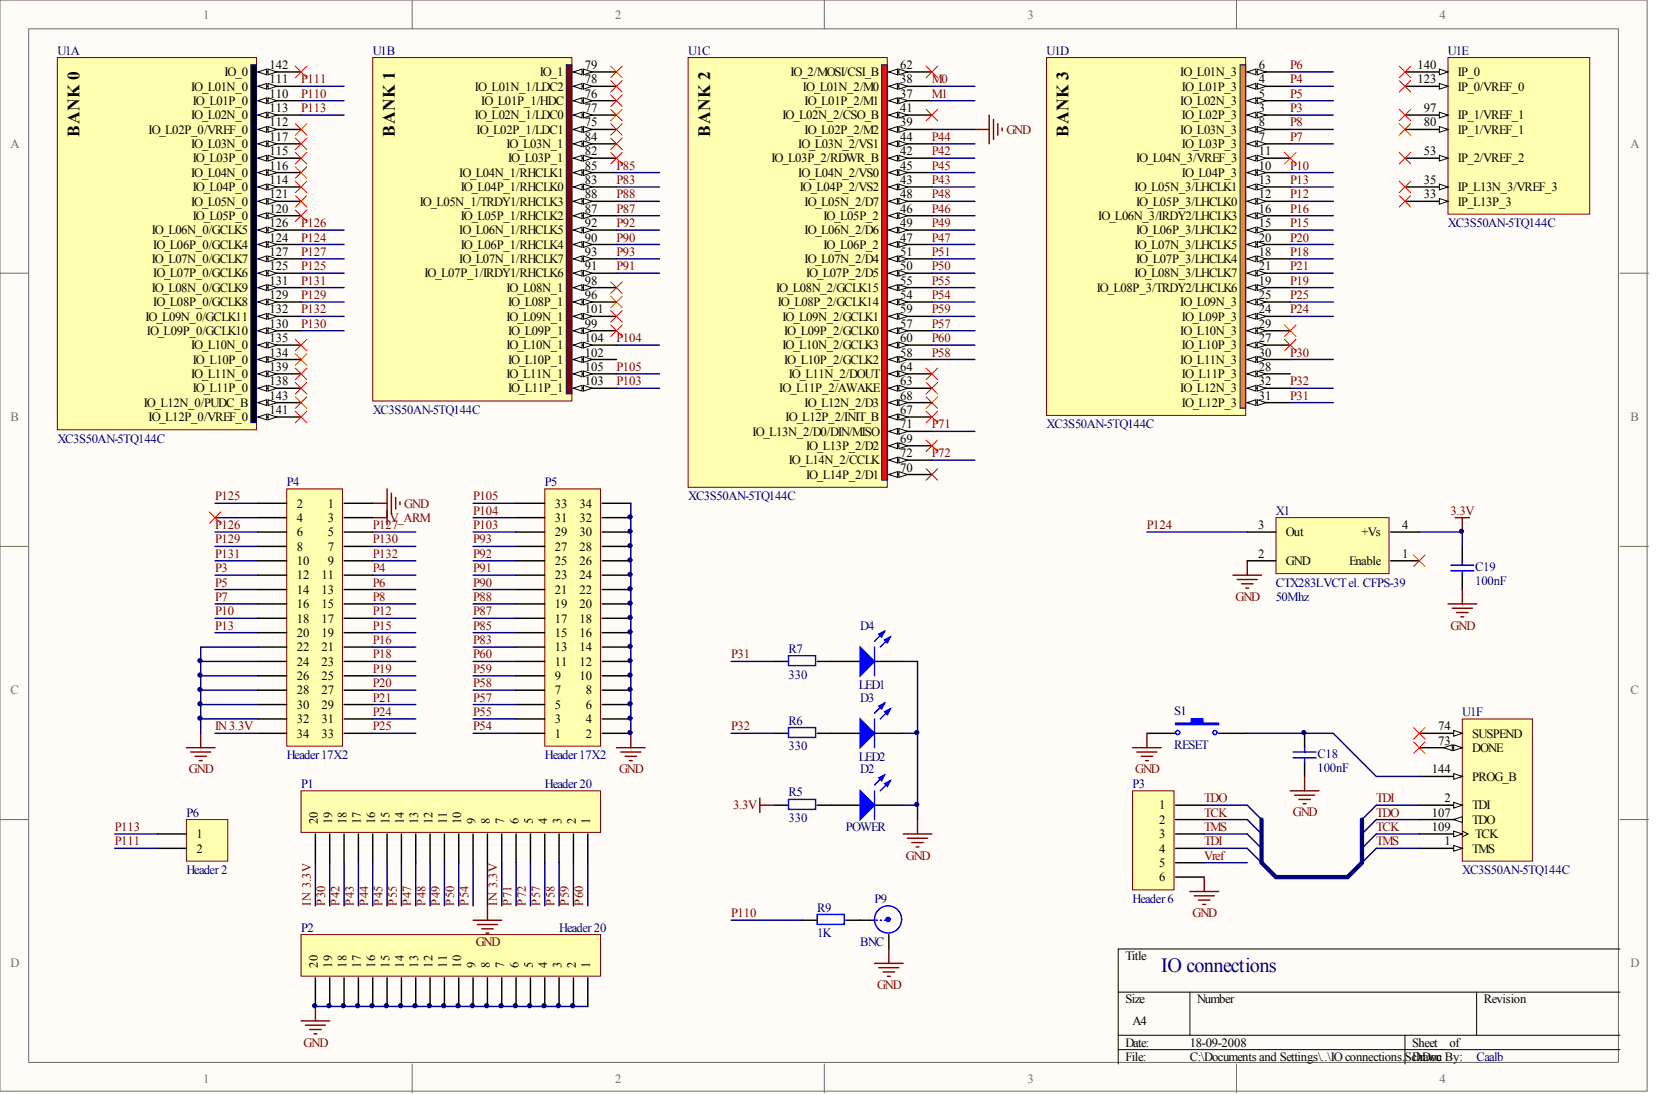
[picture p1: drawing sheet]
<svg xmlns="http://www.w3.org/2000/svg" width="292mm" height="193mm" viewBox="0 0 292 193" stroke-linecap="round" stroke-linejoin="round" font-family="sans-serif">
<defs><g id="words">
<text font-size="3.6" fill="#000080" x="204.8" y="171.5">IO connections</text>
<g font-size="3.1">
<text x="14" y="24.1" transform="rotate(-90 14 24.1)">BANK 0</text>
<text x="69.6" y="24.1" transform="rotate(-90 69.6 24.1)">BANK 1</text>
<text x="125.3" y="24.1" transform="rotate(-90 125.3 24.1)">BANK 2</text>
<text x="188.5" y="24.1" transform="rotate(-90 188.5 24.1)">BANK 3</text>
</g>
<g font-size="2.2" fill="#716f64">
<text x="35.8" y="3.3">1</text>
<text x="108.5" y="3.3">2</text>
<text x="181.2" y="3.3">3</text>
<text x="253.9" y="3.3">4</text>
<text x="1.8" y="26.1">A</text>
<text x="287.6" y="26.1">A</text>
<text x="1.8" y="74.3">B</text>
<text x="287.6" y="74.3">B</text>
<text x="1.8" y="122.5">C</text>
<text x="287.6" y="122.5">C</text>
<text x="1.8" y="170.6">D</text>
<text x="287.6" y="170.6">D</text>
<text x="35.8" y="191">1</text>
<text x="108.5" y="191">2</text>
<text x="181.2" y="191">3</text>
<text x="253.9" y="191">4</text>
</g>
<g font-size="2.2" fill="#000080">
<text x="10.1" y="9.6">U1A</text>
<text x="65.7" y="9.6">U1B</text>
<text x="121.4" y="9.6">U1C</text>
<text x="184.6" y="9.6">U1D</text>
<text x="255.4" y="9.6">U1E</text>
<text x="255.4" y="40.1">XC3S50AN-5TQ144C</text>
<text x="65.7" y="73">XC3S50AN-5TQ144C</text>
<text x="184.6" y="75.6">XC3S50AN-5TQ144C</text>
<text x="10.1" y="78.1">XC3S50AN-5TQ144C</text>
<text x="50.6" y="85.7">P4</text>
<text x="96.1" y="85.7">P5</text>
<text x="121.4" y="88.2">XC3S50AN-5TQ144C</text>
<text x="225.1" y="90.8">X1</text>
<text x="260.2" y="100.7">C19</text>
<text x="225.1" y="106">50Mhz</text>
<text x="225.1" y="103.5">CTX283LVCTel. CFPS-39</text>
<text x="260.2" y="103.2">100nF</text>
<text x="151.7" y="111.1">D4</text>
<text x="139.1" y="119.7">330</text>
<text x="139.1" y="115.1">R7</text>
<text x="151.5" y="121.5">LED1</text>
<text x="151.7" y="123.8">D3</text>
<text x="139.1" y="127.8">R6</text>
<text x="207.1" y="126">S1</text>
<text x="257.9" y="126.3">U1F</text>
<text x="50.6" y="133.9">Header17X2</text>
<text x="96.1" y="133.9">Header17X2</text>
<text x="139.1" y="132.4">330</text>
<text x="151.5" y="134.2">LED2</text>
<text x="151.7" y="136.4">D2</text>
<text x="207.1" y="132.1">RESET</text>
<text x="232.4" y="136.2">100nF</text>
<text x="232.4" y="133.6">C18</text>
<text x="53.1" y="139">P1</text>
<text x="96.1" y="139">Header20</text>
<text x="139.1" y="140.5">R5</text>
<text x="199.8" y="139">P3</text>
<text x="32.9" y="144">P6</text>
<text x="139.1" y="145.1">330</text>
<text x="149.2" y="146.6">POWER</text>
<text x="32.9" y="154.2">Header2</text>
<text x="257.9" y="154.2">XC3S50AN-5TQ144C</text>
<text x="144.1" y="160.8">R9</text>
<text x="154.3" y="159.3">P9</text>
<text x="199.8" y="159.3">Header6</text>
<text x="53.1" y="164.3">P2</text>
<text x="98.6" y="164.3">Header20</text>
<text x="144.1" y="165.3">1K</text>
<text x="151.7" y="166.9">BNC</text>
<text x="260.5" y="187.2">Caalb</text>
</g>
<g font-size="2.2">
<text x="33.7" y="16">IO_L01N_0</text>
<text x="39.6" y="13.4">IO_0</text>
<text x="47.5" y="17.2">110</text>
<text x="47.5" y="14.7">111</text>
<text x="47.5" y="12.2">142</text>
<text x="83.8" y="16">IO_L01N_1/LDC2</text>
<text x="95.2" y="13.4">IO_1</text>
<text x="103.2" y="17.2">76</text>
<text x="103.2" y="14.7">78</text>
<text x="103.2" y="12.2">79</text>
<text x="139.4" y="13.4">IO_2/MOSI/CSI_B</text>
<text x="141.6" y="16">IO_L01N_2/M0</text>
<text x="158.8" y="17.2">37</text>
<text x="158.8" y="14.7">38</text>
<text x="158.8" y="12.2">62</text>
<text x="208.2" y="13.4">IO_L01N_3</text>
<text x="208.5" y="16">IO_L01P_3</text>
<text x="222" y="14.7">4</text>
<text x="222" y="17.2">5</text>
<text x="222" y="12.2">6</text>
<text x="250" y="14.7">123</text>
<text x="250" y="12.2">140</text>
<text x="257.2" y="16">IP_0/VREF_0</text>
<text x="257.2" y="13.4">IP_0</text>
<text x="26.2" y="23.6">IO_L02P_0/VREF_0</text>
<text x="33.7" y="21">IO_L02N_0</text>
<text x="34" y="18.5">IO_L01P_0</text>
<text x="47.5" y="22.3">112</text>
<text x="47.5" y="19.8">113</text>
<text x="83.8" y="21">IO_L02N_1/LDC0</text>
<text x="84.1" y="23.6">IO_L02P_1/LDC1</text>
<text x="84.9" y="18.5">IO_L01P_1/HDC</text>
<text x="103.2" y="22.3">75</text>
<text x="103.2" y="19.8">77</text>
<text x="138" y="21">IO_L02N_2/CSO_B</text>
<text x="141.9" y="18.5">IO_L01P_2/M1</text>
<text x="141.9" y="23.6">IO_L02P_2/M2</text>
<text x="158.8" y="22.3">39</text>
<text x="158.8" y="19.8">41</text>
<text x="208.2" y="18.5">IO_L02N_3</text>
<text x="208.2" y="23.6">IO_L03N_3</text>
<text x="208.5" y="21">IO_L02P_3</text>
<text x="222" y="19.8">3</text>
<text x="222" y="22.3">8</text>
<text x="251.2" y="22.3">80</text>
<text x="251.2" y="19.8">97</text>
<text x="257.2" y="23.6">IP_1/VREF_1</text>
<text x="257.2" y="21">IP_1/VREF_1</text>
<text x="33.7" y="26.1">IO_L03N_0</text>
<text x="34" y="28.7">IO_L03P_0</text>
<text x="47.5" y="27.4">115</text>
<text x="47.5" y="29.9">116</text>
<text x="47.5" y="24.8">117</text>
<text x="89.3" y="26.1">IO_L03N_1</text>
<text x="89.6" y="28.7">IO_L03P_1</text>
<text x="103.2" y="27.4">82</text>
<text x="103.2" y="24.8">84</text>
<text x="103.2" y="29.9">85</text>
<text x="136.1" y="28.7">IO_L03P_2/RDWR_B</text>
<text x="140.8" y="26.1">IO_L03N_2/VS1</text>
<text x="158.8" y="27.4">42</text>
<text x="158.8" y="24.8">44</text>
<text x="158.8" y="29.9">45</text>
<text x="200.4" y="28.7">IO_L04N_3/VREF_3</text>
<text x="208.5" y="26.1">IO_L03P_3</text>
<text x="222" y="24.8">7</text>
<text x="222" y="29.9">10</text>
<text x="222" y="27.4">11</text>
<text x="251.2" y="27.4">53</text>
<text x="257.2" y="28.7">IP_2/VREF_2</text>
<text x="33.7" y="31.2">IO_L04N_0</text>
<text x="34" y="33.7">IO_L04P_0</text>
<text x="47.5" y="32.5">114</text>
<text x="47.5" y="35">121</text>
<text x="81" y="31.2">IO_L04N_1/RHCLK1</text>
<text x="81.3" y="33.7">IO_L04P_1/RHCLK0</text>
<text x="103.2" y="32.5">83</text>
<text x="103.2" y="35">88</text>
<text x="140.8" y="31.2">IO_L04N_2/VS0</text>
<text x="141.1" y="33.7">IO_L04P_2/VS2</text>
<text x="158.8" y="32.5">43</text>
<text x="158.8" y="35">48</text>
<text x="200.1" y="33.7">IO_L05N_3/LHCLK1</text>
<text x="208.5" y="31.2">IO_L04P_3</text>
<text x="222" y="35">12</text>
<text x="222" y="32.5">13</text>
<text x="251.2" y="35">33</text>
<text x="251.2" y="32.5">35</text>
<text x="257.2" y="33.7">IP_L13N_3/VREF_3</text>
<text x="26.8" y="41.3">IO_L06N_0/GCLK5</text>
<text x="33.7" y="36.3">IO_L05N_0</text>
<text x="34" y="38.8">IO_L05P_0</text>
<text x="47.5" y="37.5">120</text>
<text x="47.5" y="40.1">126</text>
<text x="74" y="36.3">IO_L05N_1/TRDY1/RHCLK3</text>
<text x="81" y="41.3">IO_L06N_1/RHCLK5</text>
<text x="81.3" y="38.8">IO_L05P_1/RHCLK2</text>
<text x="103.2" y="37.5">87</text>
<text x="103.2" y="40.1">92</text>
<text x="141.9" y="36.3">IO_L05N_2/D7</text>
<text x="141.9" y="41.3">IO_L06N_2/D6</text>
<text x="145.3" y="38.8">IO_L05P_2</text>
<text x="158.8" y="37.5">46</text>
<text x="158.8" y="40.1">49</text>
<text x="193.7" y="38.8">IO_L06N_3/IRDY2/LHCLK3</text>
<text x="200.4" y="36.3">IO_L05P_3/LHCLK0</text>
<text x="200.4" y="41.3">IO_L06P_3/LHCLK2</text>
<text x="222" y="40.1">15</text>
<text x="222" y="37.5">16</text>
<text x="257.2" y="36.3">IP_L13P_3</text>
<text x="26.8" y="46.4">IO_L07N_0/GCLK7</text>
<text x="27" y="43.9">IO_L06P_0/GCLK4</text>
<text x="47.5" y="42.6">124</text>
<text x="47.5" y="47.7">125</text>
<text x="47.5" y="45.1">127</text>
<text x="81" y="46.4">IO_L07N_1/RHCLK7</text>
<text x="81.3" y="43.9">IO_L06P_1/RHCLK4</text>
<text x="103.2" y="42.6">90</text>
<text x="103.2" y="47.7">91</text>
<text x="103.2" y="45.1">93</text>
<text x="141.9" y="46.4">IO_L07N_2/D4</text>
<text x="145.3" y="43.9">IO_L06P_2</text>
<text x="158.8" y="42.6">47</text>
<text x="158.8" y="47.7">50</text>
<text x="158.8" y="45.1">51</text>
<text x="200.1" y="43.9">IO_L07N_3/LHCLK5</text>
<text x="200.4" y="46.4">IO_L07P_3/LHCLK4</text>
<text x="222" y="45.1">18</text>
<text x="222" y="42.6">20</text>
<text x="222" y="47.7">21</text>
<text x="26.8" y="51.5">IO_L08N_0/GCLK9</text>
<text x="27" y="48.9">IO_L07P_0/GCLK6</text>
<text x="47.5" y="52.7">129</text>
<text x="47.5" y="50.2">131</text>
<text x="74.9" y="48.9">IO_L07P_1/IRDY1/RHCLK6</text>
<text x="89.3" y="51.5">IO_L08N_1</text>
<text x="103.2" y="52.7">96</text>
<text x="103.2" y="50.2">98</text>
<text x="136.9" y="51.5">IO_L08N_2/GCLK15</text>
<text x="142.2" y="48.9">IO_L07P_2/D5</text>
<text x="158.8" y="52.7">54</text>
<text x="158.8" y="50.2">55</text>
<text x="193.4" y="51.5">IO_L08P_3/TRDY2/LHCLK6</text>
<text x="200.1" y="48.9">IO_L08N_3/LHCLK7</text>
<text x="222" y="50.2">19</text>
<text x="222" y="52.7">25</text>
<text x="25.6" y="56.5">IO_L09N_0/GCLK11</text>
<text x="25.9" y="59.1">IO_L09P_0/GCLK10</text>
<text x="27" y="54">IO_L08P_0/GCLK8</text>
<text x="47.5" y="57.8">130</text>
<text x="47.5" y="55.3">132</text>
<text x="89.3" y="56.5">IO_L09N_1</text>
<text x="89.6" y="54">IO_L08P_1</text>
<text x="89.6" y="59.1">IO_L09P_1</text>
<text x="103.2" y="57.8">99</text>
<text x="103.2" y="55.3">101</text>
<text x="137.2" y="54">IO_L08P_2/GCLK14</text>
<text x="138" y="56.5">IO_L09N_2/GCLK1</text>
<text x="138.3" y="59.1">IO_L09P_2/GCLK0</text>
<text x="158.8" y="57.8">57</text>
<text x="158.8" y="55.3">59</text>
<text x="208.2" y="54">IO_L09N_3</text>
<text x="208.2" y="59.1">IO_L10N_3</text>
<text x="208.5" y="56.5">IO_L09P_3</text>
<text x="222" y="55.3">24</text>
<text x="222" y="57.8">29</text>
<text x="33.7" y="61.6">IO_L10N_0</text>
<text x="34" y="64.2">IO_L10P_0</text>
<text x="47.5" y="62.9">134</text>
<text x="47.5" y="60.4">135</text>
<text x="47.5" y="65.4">139</text>
<text x="89.3" y="61.6">IO_L10N_1</text>
<text x="89.6" y="64.2">IO_L10P_1</text>
<text x="103.2" y="62.9">102</text>
<text x="103.2" y="60.4">104</text>
<text x="103.2" y="65.4">105</text>
<text x="138" y="61.6">IO_L10N_2/GCLK3</text>
<text x="138.3" y="64.2">IO_L10P_2/GCLK2</text>
<text x="158.8" y="62.9">58</text>
<text x="158.8" y="60.4">60</text>
<text x="158.8" y="65.4">64</text>
<text x="208.2" y="64.2">IO_L11N_3</text>
<text x="208.5" y="61.6">IO_L10P_3</text>
<text x="222" y="60.4">27</text>
<text x="222" y="65.4">28</text>
<text x="222" y="62.9">30</text>
<text x="25.4" y="71.8">IO_L12N_0/PUDC_B</text>
<text x="33.7" y="66.7">IO_L11N_0</text>
<text x="34" y="69.2">IO_L11P_0</text>
<text x="47.5" y="68">138</text>
<text x="47.5" y="70.5">143</text>
<text x="89.3" y="66.7">IO_L11N_1</text>
<text x="89.6" y="69.2">IO_L11P_1</text>
<text x="103.2" y="68">103</text>
<text x="137.5" y="69.2">IO_L11P_2/AWAKE</text>
<text x="139.1" y="66.7">IO_L11N_2/DOUT</text>
<text x="141.9" y="71.8">IO_L12N_2/D3</text>
<text x="158.8" y="68">63</text>
<text x="158.8" y="70.5">68</text>
<text x="208.2" y="69.2">IO_L12N_3</text>
<text x="208.5" y="66.7">IO_L11P_3</text>
<text x="208.5" y="71.8">IO_L12P_3</text>
<text x="222" y="70.5">31</text>
<text x="222" y="68">32</text>
<text x="26.2" y="74.3">IO_L12P_0/VREF_0</text>
<text x="47.5" y="73">141</text>
<text x="132.7" y="76.8">IO_L13N_2/D0/DIN/MISO</text>
<text x="138.6" y="74.3">IO_L12P_2/INIT_B</text>
<text x="158.8" y="73">67</text>
<text x="158.8" y="75.6">71</text>
<text x="139.1" y="81.9">IO_L14N_2/CCLK</text>
<text x="142.2" y="79.4">IO_L13P_2/D2</text>
<text x="158.8" y="78.1">69</text>
<text x="158.8" y="83.2">70</text>
<text x="158.8" y="80.6">72</text>
<text x="52.3" y="89.5">2</text>
<text x="57.8" y="89.5">1</text>
<text x="97.9" y="89.5">33</text>
<text x="102.2" y="89.5">34</text>
<text x="142.2" y="84.4">IO_L14P_2/D1</text>
<text x="52.3" y="92.1">4</text>
<text x="52.3" y="94.6">6</text>
<text x="57.8" y="92.1">3</text>
<text x="57.8" y="94.6">5</text>
<text x="97.9" y="94.6">29</text>
<text x="97.9" y="92.1">31</text>
<text x="102.2" y="94.6">30</text>
<text x="102.2" y="92.1">32</text>
<text x="221.9" y="93.3">3</text>
<text x="226.8" y="94.6">Out</text>
<text x="240.2" y="94.6">+Vs</text>
<text x="247.3" y="93.3">4</text>
<text x="52.3" y="97.1">8</text>
<text x="52.3" y="99.7">10</text>
<text x="57.8" y="97.1">7</text>
<text x="57.8" y="99.7">9</text>
<text x="97.9" y="99.7">25</text>
<text x="97.9" y="97.1">27</text>
<text x="102.2" y="99.7">26</text>
<text x="102.2" y="97.1">28</text>
<text x="221.9" y="98.4">2</text>
<text x="226.8" y="99.7">GND</text>
<text x="238" y="99.7">Enable</text>
<text x="247.3" y="98.4">1</text>
<text x="52.3" y="102.2">12</text>
<text x="52.3" y="104.7">14</text>
<text x="52.3" y="107.3">16</text>
<text x="56.7" y="102.2">11</text>
<text x="56.7" y="104.7">13</text>
<text x="56.7" y="107.3">15</text>
<text x="97.9" y="107.3">19</text>
<text x="97.9" y="104.7">21</text>
<text x="97.9" y="102.2">23</text>
<text x="102.2" y="107.3">20</text>
<text x="102.2" y="104.7">22</text>
<text x="102.2" y="102.2">24</text>
<text x="52.3" y="109.8">18</text>
<text x="52.3" y="112.3">20</text>
<text x="56.7" y="109.8">17</text>
<text x="56.7" y="112.3">19</text>
<text x="97.9" y="112.3">15</text>
<text x="97.9" y="109.8">17</text>
<text x="102.2" y="112.3">16</text>
<text x="102.2" y="109.8">18</text>
<text x="52.3" y="114.9">22</text>
<text x="52.3" y="117.4">24</text>
<text x="52.3" y="120">26</text>
<text x="56.7" y="114.9">21</text>
<text x="56.7" y="117.4">23</text>
<text x="56.7" y="120">25</text>
<text x="97.9" y="120">9</text>
<text x="97.9" y="117.4">11</text>
<text x="97.9" y="114.9">13</text>
<text x="102.2" y="120">10</text>
<text x="102.2" y="117.4">12</text>
<text x="102.2" y="114.9">14</text>
<text x="52.3" y="122.5">28</text>
<text x="52.3" y="125">30</text>
<text x="56.7" y="122.5">27</text>
<text x="56.7" y="125">29</text>
<text x="97.9" y="125">5</text>
<text x="97.9" y="122.5">7</text>
<text x="103.3" y="125">6</text>
<text x="103.3" y="122.5">8</text>
<text x="52.3" y="127.6">32</text>
<text x="52.3" y="130.1">34</text>
<text x="56.7" y="127.6">31</text>
<text x="56.7" y="130.1">33</text>
<text x="97.9" y="130.1">1</text>
<text x="97.9" y="127.6">3</text>
<text x="103.3" y="130.1">2</text>
<text x="103.3" y="127.6">4</text>
<text x="253.7" y="131.4">73</text>
<text x="253.7" y="128.8">74</text>
<text x="259.7" y="130.1">SUSPEND</text>
<text x="252.6" y="136.4">144</text>
<text x="259.7" y="132.6">DONE</text>
<text x="259.7" y="137.7">PROG_B</text>
<text x="204.5" y="142.8">1</text>
<text x="254.8" y="141.5">2</text>
<text x="259.7" y="142.8">TDI</text>
<text x="34.6" y="147.8">1</text>
<text x="56.1" y="145.3" transform="rotate(-90 56.1 145.3)">20</text>
<text x="58.6" y="145.3" transform="rotate(-90 58.6 145.3)">19</text>
<text x="61.1" y="145.3" transform="rotate(-90 61.1 145.3)">18</text>
<text x="63.7" y="145.3" transform="rotate(-90 63.7 145.3)">17</text>
<text x="66.2" y="145.3" transform="rotate(-90 66.2 145.3)">16</text>
<text x="68.7" y="145.3" transform="rotate(-90 68.7 145.3)">15</text>
<text x="71.3" y="145.3" transform="rotate(-90 71.3 145.3)">14</text>
<text x="73.8" y="145.3" transform="rotate(-90 73.8 145.3)">13</text>
<text x="76.3" y="145.3" transform="rotate(-90 76.3 145.3)">12</text>
<text x="78.8" y="145.3" transform="rotate(-90 78.8 145.3)">11</text>
<text x="81.4" y="145.3" transform="rotate(-90 81.4 145.3)">10</text>
<text x="83.9" y="145.3" transform="rotate(-90 83.9 145.3)">9</text>
<text x="86.4" y="145.3" transform="rotate(-90 86.4 145.3)">8</text>
<text x="89" y="145.3" transform="rotate(-90 89 145.3)">7</text>
<text x="91.5" y="145.3" transform="rotate(-90 91.5 145.3)">6</text>
<text x="94" y="145.3" transform="rotate(-90 94 145.3)">5</text>
<text x="96.5" y="145.3" transform="rotate(-90 96.5 145.3)">4</text>
<text x="99.1" y="145.3" transform="rotate(-90 99.1 145.3)">3</text>
<text x="101.6" y="145.3" transform="rotate(-90 101.6 145.3)">2</text>
<text x="104.1" y="145.3" transform="rotate(-90 104.1 145.3)">1</text>
<text x="204.5" y="145.3">2</text>
<text x="204.5" y="147.8">3</text>
<text x="252.6" y="144">107</text>
<text x="252.6" y="146.6">109</text>
<text x="254.8" y="149.1">1</text>
<text x="259.7" y="145.3">TDO</text>
<text x="260.2" y="147.8">TCK</text>
<text x="34.6" y="150.4">2</text>
<text x="204.5" y="150.4">4</text>
<text x="204.5" y="152.9">5</text>
<text x="204.5" y="155.5">6</text>
<text x="259.7" y="150.4">TMS</text>
<text x="56.1" y="170.7" transform="rotate(-90 56.1 170.7)">20</text>
<text x="58.6" y="170.7" transform="rotate(-90 58.6 170.7)">19</text>
<text x="61.1" y="170.7" transform="rotate(-90 61.1 170.7)">18</text>
<text x="63.7" y="170.7" transform="rotate(-90 63.7 170.7)">17</text>
<text x="66.2" y="170.7" transform="rotate(-90 66.2 170.7)">16</text>
<text x="68.7" y="170.7" transform="rotate(-90 68.7 170.7)">15</text>
<text x="71.3" y="170.7" transform="rotate(-90 71.3 170.7)">14</text>
<text x="73.8" y="170.7" transform="rotate(-90 73.8 170.7)">13</text>
<text x="76.3" y="170.7" transform="rotate(-90 76.3 170.7)">12</text>
<text x="78.8" y="170.7" transform="rotate(-90 78.8 170.7)">11</text>
<text x="81.4" y="170.7" transform="rotate(-90 81.4 170.7)">10</text>
<text x="83.9" y="170.7" transform="rotate(-90 83.9 170.7)">9</text>
<text x="86.4" y="170.7" transform="rotate(-90 86.4 170.7)">8</text>
<text x="89" y="170.7" transform="rotate(-90 89 170.7)">7</text>
<text x="91.5" y="170.7" transform="rotate(-90 91.5 170.7)">6</text>
<text x="94" y="170.7" transform="rotate(-90 94 170.7)">5</text>
<text x="96.5" y="170.7" transform="rotate(-90 96.5 170.7)">4</text>
<text x="99.1" y="170.7" transform="rotate(-90 99.1 170.7)">3</text>
<text x="101.6" y="170.7" transform="rotate(-90 101.6 170.7)">2</text>
<text x="104.1" y="170.7" transform="rotate(-90 104.1 170.7)">1</text>
<text x="198.5" y="169.4">Title</text>
<text x="198.5" y="177">Size</text>
<text x="211.2" y="177">Number</text>
<text x="261.7" y="177">Revision</text>
<text x="198.5" y="184.6">Date:</text>
<text x="199.8" y="180.8">A4</text>
<text x="209.9" y="184.6">18-09-2008</text>
<text x="249.1" y="184.6">Sheet</text>
<text x="255.7" y="184.6">of</text>
<text x="198.5" y="187.1">File:</text>
<text x="209.9" y="187.1">C:\Documents and Settings\..\IOconnections.ScDhDoc</text>
<text x="250.5" y="187.1">rawn By:</text>
</g>
<g font-size="2.2" fill="#800000">
<text x="53.1" y="17.2">P110</text>
<text x="53.1" y="14.7">P111</text>
<text x="164.4" y="14.7">M0</text>
<text x="164.4" y="17.2">M1</text>
<text x="227.6" y="17.2">P5</text>
<text x="227.6" y="14.7">P4</text>
<text x="227.6" y="12.2">P6</text>
<text x="53.1" y="19.8">P113</text>
<text x="177.5" y="23.6">GND</text>
<text x="227.6" y="22.3">P8</text>
<text x="227.6" y="19.8">P3</text>
<text x="108.7" y="29.9">P85</text>
<text x="164.4" y="29.9">P45</text>
<text x="164.4" y="24.8">P44</text>
<text x="164.4" y="27.4">P42</text>
<text x="227.6" y="29.9">P10</text>
<text x="227.6" y="24.8">P7</text>
<text x="108.7" y="32.5">P83</text>
<text x="108.7" y="35">P88</text>
<text x="164.4" y="35">P48</text>
<text x="164.4" y="32.5">P43</text>
<text x="227.6" y="32.5">P13</text>
<text x="227.6" y="35">P12</text>
<text x="53.1" y="40.1">P126</text>
<text x="108.7" y="37.5">P87</text>
<text x="108.7" y="40.1">P92</text>
<text x="164.4" y="37.5">P46</text>
<text x="164.4" y="40.1">P49</text>
<text x="227.6" y="37.5">P16</text>
<text x="227.6" y="40.1">P15</text>
<text x="53.1" y="42.6">P124</text>
<text x="53.1" y="45.1">P127</text>
<text x="53.1" y="47.7">P125</text>
<text x="108.7" y="42.6">P90</text>
<text x="108.7" y="45.1">P93</text>
<text x="108.7" y="47.7">P91</text>
<text x="164.4" y="45.1">P51</text>
<text x="164.4" y="47.7">P50</text>
<text x="164.4" y="42.6">P47</text>
<text x="227.6" y="42.6">P20</text>
<text x="227.6" y="45.1">P18</text>
<text x="227.6" y="47.7">P21</text>
<text x="53.1" y="50.2">P131</text>
<text x="53.1" y="52.7">P129</text>
<text x="164.4" y="50.2">P55</text>
<text x="164.4" y="52.7">P54</text>
<text x="227.6" y="50.2">P19</text>
<text x="227.6" y="52.7">P25</text>
<text x="53.1" y="55.3">P132</text>
<text x="53.1" y="57.8">P130</text>
<text x="164.4" y="55.3">P59</text>
<text x="164.4" y="57.8">P57</text>
<text x="227.6" y="55.3">P24</text>
<text x="108.7" y="60.4">P104</text>
<text x="108.7" y="65.4">P105</text>
<text x="164.4" y="60.4">P60</text>
<text x="164.4" y="62.9">P58</text>
<text x="227.6" y="62.9">P30</text>
<text x="108.7" y="68">P103</text>
<text x="227.6" y="70.5">P31</text>
<text x="227.6" y="68">P32</text>
<text x="164.4" y="75.6">P71</text>
<text x="164.4" y="80.6">P72</text>
<text x="37.9" y="88.2">P125</text>
<text x="71.3" y="89.5">GND</text>
<text x="83.4" y="88.2">P105</text>
<text x="37.9" y="93.3">P126</text>
<text x="37.9" y="95.9">P129</text>
<text x="65.7" y="93.3">P127</text>
<text x="65.7" y="95.9">P130</text>
<text x="68.8" y="92.1">V_ARM</text>
<text x="83.4" y="95.9">P93</text>
<text x="83.4" y="90.8">P104</text>
<text x="83.4" y="93.3">P103</text>
<text x="202.3" y="93.3">P124</text>
<text x="255.9" y="90.8">3.3V</text>
<text x="37.9" y="98.4">P131</text>
<text x="37.9" y="100.9">P3</text>
<text x="65.7" y="98.4">P132</text>
<text x="65.7" y="100.9">P4</text>
<text x="83.4" y="98.4">P92</text>
<text x="83.4" y="100.9">P91</text>
<text x="37.9" y="106">P7</text>
<text x="37.9" y="103.5">P5</text>
<text x="65.7" y="106">P8</text>
<text x="65.7" y="103.5">P6</text>
<text x="83.4" y="106">P88</text>
<text x="83.4" y="103.5">P90</text>
<text x="217.9" y="106">GND</text>
<text x="37.9" y="111.1">P13</text>
<text x="37.9" y="108.5">P10</text>
<text x="65.7" y="113.6">P16</text>
<text x="65.7" y="108.5">P12</text>
<text x="65.7" y="111.1">P15</text>
<text x="83.4" y="111.1">P85</text>
<text x="83.4" y="113.6">P83</text>
<text x="83.4" y="108.5">P87</text>
<text x="255.9" y="111">GND</text>
<text x="65.7" y="116.1">P18</text>
<text x="65.7" y="118.7">P19</text>
<text x="83.4" y="118.7">P59</text>
<text x="83.4" y="116.1">P60</text>
<text x="129" y="116.1">P31</text>
<text x="65.7" y="121.2">P20</text>
<text x="65.7" y="123.8">P21</text>
<text x="83.4" y="123.8">P57</text>
<text x="83.4" y="121.2">P58</text>
<text x="37.9" y="128.8">IN3.3V</text>
<text x="65.7" y="126.3">P24</text>
<text x="65.7" y="128.8">P25</text>
<text x="83.4" y="126.3">P55</text>
<text x="83.4" y="128.8">P54</text>
<text x="129" y="128.8">P32</text>
<text x="33.3" y="136.4">GND</text>
<text x="109.2" y="136.4">GND</text>
<text x="200.2" y="136.4">GND</text>
<text x="129.3" y="142.8">3.3V</text>
<text x="212.4" y="141.5">TDO</text>
<text x="242.8" y="141.5">TDI</text>
<text x="20.2" y="149.1">P111</text>
<text x="20.2" y="146.6">P113</text>
<text x="212.4" y="149.1">TDI</text>
<text x="212.4" y="144">TCK</text>
<text x="212.4" y="146.6">TMS</text>
<text x="228" y="144">GND</text>
<text x="242.8" y="144">TDO</text>
<text x="242.8" y="146.6">TCK</text>
<text x="242.8" y="149.1">TMS</text>
<text x="159.8" y="151.6">GND</text>
<text x="212.4" y="151.7">Vref</text>
<text x="54.8" y="159.8" transform="rotate(-90 54.8 159.8)">IN 3.3V</text>
<text x="57.3" y="159.8" transform="rotate(-90 57.3 159.8)">P30</text>
<text x="59.9" y="159.8" transform="rotate(-90 59.9 159.8)">P42</text>
<text x="62.4" y="159.8" transform="rotate(-90 62.4 159.8)">P43</text>
<text x="64.9" y="159.8" transform="rotate(-90 64.9 159.8)">P44</text>
<text x="67.5" y="159.8" transform="rotate(-90 67.5 159.8)">P45</text>
<text x="70" y="159.8" transform="rotate(-90 70 159.8)">P55</text>
<text x="72.5" y="159.8" transform="rotate(-90 72.5 159.8)">P47</text>
<text x="75" y="159.8" transform="rotate(-90 75 159.8)">P48</text>
<text x="77.6" y="159.8" transform="rotate(-90 77.6 159.8)">P49</text>
<text x="80.1" y="159.8" transform="rotate(-90 80.1 159.8)">P50</text>
<text x="82.6" y="159.8" transform="rotate(-90 82.6 159.8)">P54</text>
<text x="87.7" y="159.8" transform="rotate(-90 87.7 159.8)">IN 3.3V</text>
<text x="90.2" y="159.8" transform="rotate(-90 90.2 159.8)">P71</text>
<text x="92.7" y="159.8" transform="rotate(-90 92.7 159.8)">P72</text>
<text x="95.3" y="159.8" transform="rotate(-90 95.3 159.8)">P57</text>
<text x="97.8" y="159.8" transform="rotate(-90 97.8 159.8)">P58</text>
<text x="100.3" y="159.8" transform="rotate(-90 100.3 159.8)">P59</text>
<text x="102.9" y="159.8" transform="rotate(-90 102.9 159.8)">P60</text>
<text x="129" y="161.8">P110</text>
<text x="210.3" y="161.8">GND</text>
<text x="83.9" y="166.8">GND</text>
<text x="154.7" y="174.5">GND</text>
<text x="53.6" y="184.6">GND</text>
</g>
</g></defs>
<g fill="#fffcf8" stroke="#716f64" stroke-width=".18">
<path d="M0 0h290.5v192.5h-290.5z"/>
<path d="M5.1 5.1h280.4v182.3h-280.4z"/>
</g>
<path d="M72.7 0v5.1M145.4 0v5.1M218.1 0v5.1M0 48.2h5.1M285.7 48.2h5.1M0 96.4h5.1M285.7 96.4h5.1M0 144.6h5.1M285.7 144.6h5.1M72.7 187.7v5.1M145.4 187.7v5.1M218.1 187.7v5.1" fill="none" stroke="#716f64" stroke-width=".18"/>
<path d="M197.2 175h88.5M209.9 175v7.6M260.5 175v7.6M285.7 167.4h-88.5v20.3M197.2 182.6h88.5M197.2 185.1h88.5M247.8 182.6v5.1" fill="none" stroke="#000" stroke-width=".18"/>
<path d="M53.1 139.5h52.8v7.3h-52.8z" fill="#ffffb0" stroke="#800000" stroke-width=".18"/>
<g fill="none" stroke="#000" stroke-width=".25">
<path d="M55.6 147.1v5.1M58.2 147.1v5.1M60.7 147.1v5.1M63.2 147.1v5.1M65.7 147.1v5.1M68.3 147.1v5.1M70.8 147.1v5.1M73.3 147.1v5.1M75.9 147.1v5.1M78.4 147.1v5.1M80.9 147.1v5.1M83.4 147.1v5.1"/>
<path d="M86 147.1v5.1M88.5 147.1v5.1M91 147.1v5.1M93.6 147.1v5.1M96.1 147.1v5.1M98.6 147.1v5.1M101.1 147.1v5.1M103.7 147.1v5.1"/>
</g>
<path d="M53.1 164.9h52.8v7.3h-52.8z" fill="#ffffb0" stroke="#800000" stroke-width=".18"/>
<g fill="none" stroke="#000" stroke-width=".25">
<path d="M257.9 96.4v2.5M136.6 116.7h2.5M144.1 116.7h7.6M154.3 116.7h5M257.9 101.5v2.5M136.6 129.3h2.5M144.1 129.3h7.6M154.3 129.3h5M55.6 172.5v5M58.2 172.5v5M60.7 172.5v5M63.2 172.5v5"/>
<path d="M65.7 172.5v5M68.3 172.5v5M70.8 172.5v5M73.3 172.5v5M75.9 172.5v5M78.4 172.5v5M80.9 172.5v5M83.4 172.5v5M86 172.5v5M88.5 172.5v5M91 172.5v5M93.6 172.5v5"/>
<path d="M96.1 172.5v5M98.6 172.5v5M101.1 172.5v5M103.7 172.5v5"/>
</g>
<path d="M202.3 93.8h17.7M250.3 93.8h7.6v2.6M159.3 116.7h2.5v12.6M55.6 177.5h48.1" fill="none" stroke="#000080" stroke-width=".25"/>
<g fill="none" stroke="#800000" stroke-width=".25">
<path d="M220 98.9v2.6M256.7 91.3h2.5M257.9 91.3v2.5M217.5 101.5h5M218.2 102.2h3.6M219 103h2M219.7 103.7h.6M255.4 106.5h5.1M256.2 107.3h3.5M256.9 108h2M257.7 108.8h.5M257.9 104v2.5"/>
<path d="M55.6 177.5v2.6M53.1 180.1h5.1M53.9 180.8h3.5M54.6 181.6h2M55.4 182.4h.5"/>
</g>
<g fill="#00f" stroke="#00f" stroke-width=".25">
<path d="M151.7 114.1l2.6 2.6-2.6 2.5z"/>
<path d="M156 112.9l1-.5-.5 1z"/>
<path d="M155 111.9l1-.6-.5 1.1z"/>
<path d="M151.7 126.8l2.6 2.5-2.6 2.6z"/>
<path d="M156 125.5l1-.5-.5 1.1z"/>
<path d="M155 124.5l1-.5-.5 1z"/>
</g>
<path d="M255.9 99.7h4.1M257.9 98.9v.8M139.1 115.7h4.8v1.7h-4.8zM154.3 114.1v5.1M156 111.3l-1.7 1.8M157 112.4l-1.7 1.7M255.9 100.7h4.1M257.9 100.7v.8M139.1 128.3h4.8v1.8h-4.8zM154.3 126.8v5.1M156 124l-1.7 1.8M157 125l-1.7 1.8" fill="none" stroke="#00f" stroke-width=".25"/>
<path d="M10.1 10.2h35.1v65.6h-35.1z" fill="#ffffb0" stroke="#800000" stroke-width=".18"/>
<path d="M45.5 17.8h7.6" fill="none" stroke="#000" stroke-width=".25"/>
<g fill="#fffcf8" stroke="#000" stroke-width=".18">
<path d="M45.5 17.8l1.5-.5v1z"/>
<path d="M47.3 17.3l1.5 .5-1.5 .5z"/>
</g>
<path d="M45.5 15.2h7.6" fill="none" stroke="#000" stroke-width=".25"/>
<g fill="#fffcf8" stroke="#000" stroke-width=".18">
<path d="M45.5 15.2l1.5-.5v1z"/>
<path d="M47.3 14.7l1.5 .5-1.5 .5z"/>
</g>
<path d="M45.5 22.8h7.6" fill="none" stroke="#000" stroke-width=".25"/>
<g fill="#fffcf8" stroke="#000" stroke-width=".18">
<path d="M45.5 22.8l1.5-.5v1z"/>
<path d="M47.3 22.3l1.5 .5-1.5 .5z"/>
</g>
<path d="M45.5 20.3h7.6" fill="none" stroke="#000" stroke-width=".25"/>
<g fill="#fffcf8" stroke="#000" stroke-width=".18">
<path d="M45.5 20.3l1.5-.5v1z"/>
<path d="M47.3 19.8l1.5 .5-1.5 .5z"/>
</g>
<path d="M45.5 33h7.6" fill="none" stroke="#000" stroke-width=".25"/>
<g fill="#fffcf8" stroke="#000" stroke-width=".18">
<path d="M45.5 33l1.5-.5v1z"/>
<path d="M47.3 32.5l1.5 .5-1.5 .5z"/>
</g>
<path d="M45.5 27.9h7.6" fill="none" stroke="#000" stroke-width=".25"/>
<g fill="#fffcf8" stroke="#000" stroke-width=".18">
<path d="M45.5 27.9l1.5-.5v1z"/>
<path d="M47.3 27.4l1.5 .5-1.5 .5z"/>
</g>
<path d="M45.5 30.4h7.6" fill="none" stroke="#000" stroke-width=".25"/>
<g fill="#fffcf8" stroke="#000" stroke-width=".18">
<path d="M45.5 30.4l1.5-.5v1z"/>
<path d="M47.3 29.9l1.5 .5-1.5 .5z"/>
</g>
<path d="M45.5 25.4h7.6" fill="none" stroke="#000" stroke-width=".25"/>
<g fill="#fffcf8" stroke="#000" stroke-width=".18">
<path d="M45.5 25.4l1.5-.5v1z"/>
<path d="M47.3 24.9l1.5 .5-1.5 .5z"/>
</g>
<path d="M45.5 38.1h7.6" fill="none" stroke="#000" stroke-width=".25"/>
<g fill="#fffcf8" stroke="#000" stroke-width=".18">
<path d="M45.5 38.1l1.5-.6v1.1z"/>
<path d="M47.3 37.5l1.5 .6-1.5 .5z"/>
</g>
<path d="M45.5 35.5h7.6" fill="none" stroke="#000" stroke-width=".25"/>
<g fill="#fffcf8" stroke="#000" stroke-width=".18">
<path d="M45.5 35.5l1.5-.5v1z"/>
<path d="M47.3 35l1.5 .5-1.5 .5z"/>
</g>
<path d="M45.5 43.1h7.6" fill="none" stroke="#000" stroke-width=".25"/>
<g fill="#fffcf8" stroke="#000" stroke-width=".18">
<path d="M45.5 43.1l1.5-.5v1z"/>
<path d="M47.3 42.6l1.5 .5-1.5 .5z"/>
</g>
<path d="M45.5 48.2h7.6" fill="none" stroke="#000" stroke-width=".25"/>
<g fill="#fffcf8" stroke="#000" stroke-width=".18">
<path d="M45.5 48.2l1.5-.5v1z"/>
<path d="M47.3 47.7l1.5 .5-1.5 .5z"/>
</g>
<path d="M45.5 40.6h7.6" fill="none" stroke="#000" stroke-width=".25"/>
<g fill="#fffcf8" stroke="#000" stroke-width=".18">
<path d="M45.5 40.6l1.5-.5v1z"/>
<path d="M47.3 40.1l1.5 .5-1.5 .5z"/>
</g>
<path d="M45.5 45.7h7.6" fill="none" stroke="#000" stroke-width=".25"/>
<g fill="#fffcf8" stroke="#000" stroke-width=".18">
<path d="M45.5 45.7l1.5-.5v1z"/>
<path d="M47.3 45.2l1.5 .5-1.5 .5z"/>
</g>
<path d="M45.5 53.3h7.6" fill="none" stroke="#000" stroke-width=".25"/>
<g fill="#fffcf8" stroke="#000" stroke-width=".18">
<path d="M45.5 53.3l1.5-.5v1z"/>
<path d="M47.3 52.8l1.5 .5-1.5 .5z"/>
</g>
<path d="M45.5 58.3h7.6" fill="none" stroke="#000" stroke-width=".25"/>
<g fill="#fffcf8" stroke="#000" stroke-width=".18">
<path d="M45.5 58.3l1.5-.5v1z"/>
<path d="M47.3 57.8l1.5 .5-1.5 .5z"/>
</g>
<path d="M45.5 50.7h7.6" fill="none" stroke="#000" stroke-width=".25"/>
<g fill="#fffcf8" stroke="#000" stroke-width=".18">
<path d="M45.5 50.7l1.5-.5v1z"/>
<path d="M47.3 50.2l1.5 .5-1.5 .5z"/>
</g>
<path d="M45.5 55.8h7.6" fill="none" stroke="#000" stroke-width=".25"/>
<g fill="#fffcf8" stroke="#000" stroke-width=".18">
<path d="M45.5 55.8l1.5-.5v1z"/>
<path d="M47.3 55.3l1.5 .5-1.5 .5z"/>
</g>
<path d="M45.5 63.4h7.6" fill="none" stroke="#000" stroke-width=".25"/>
<g fill="#fffcf8" stroke="#000" stroke-width=".18">
<path d="M45.5 63.4l1.5-.5v1z"/>
<path d="M47.3 62.9l1.5 .5-1.5 .5z"/>
</g>
<path d="M45.5 60.9h7.6" fill="none" stroke="#000" stroke-width=".25"/>
<g fill="#fffcf8" stroke="#000" stroke-width=".18">
<path d="M45.5 60.9l1.5-.5v1z"/>
<path d="M47.3 60.4l1.5 .5-1.5 .5z"/>
</g>
<path d="M45.5 68.5h7.6" fill="none" stroke="#000" stroke-width=".25"/>
<g fill="#fffcf8" stroke="#000" stroke-width=".18">
<path d="M45.5 68.5l1.5-.5v1z"/>
<path d="M47.3 68l1.5 .5-1.5 .5z"/>
</g>
<path d="M45.5 65.9h7.6" fill="none" stroke="#000" stroke-width=".25"/>
<g fill="#fffcf8" stroke="#000" stroke-width=".18">
<path d="M45.5 65.9l1.5-.5v1.1z"/>
<path d="M47.3 65.4l1.5 .5-1.5 .6z"/>
</g>
<path d="M45.5 73.6h7.6" fill="none" stroke="#000" stroke-width=".25"/>
<g fill="#fffcf8" stroke="#000" stroke-width=".18">
<path d="M45.5 73.6l1.5-.6v1.1z"/>
<path d="M47.3 73l1.5 .6-1.5 .5z"/>
</g>
<path d="M45.5 12.7h7.6" fill="none" stroke="#000" stroke-width=".25"/>
<g fill="#fffcf8" stroke="#000" stroke-width=".18">
<path d="M45.5 12.7l1.5-.5v1z"/>
<path d="M47.3 12.2l1.5 .5-1.5 .5z"/>
</g>
<path d="M45.5 71h7.6" fill="none" stroke="#000" stroke-width=".25"/>
<g fill="#fffcf8" stroke="#000" stroke-width=".18">
<path d="M45.5 71l1.5-.5v1z"/>
<path d="M47.3 70.5l1.5 .5-1.5 .5z"/>
</g>
<path d="M44.3 11.4h.9v63.1h-.9z" fill="#000" stroke="#000080" stroke-width=".18"/>
<path d="M65.7 10.2h35.2v60.5h-35.2z" fill="#ffffb0" stroke="#800000" stroke-width=".18"/>
<path d="M101.1 22.8h7.6" fill="none" stroke="#000" stroke-width=".25"/>
<g fill="#fffcf8" stroke="#000" stroke-width=".18">
<path d="M101.1 22.8l1.6-.5v1z"/>
<path d="M102.9 22.3l1.5 .5-1.5 .5z"/>
</g>
<path d="M101.1 17.8h7.6" fill="none" stroke="#000" stroke-width=".25"/>
<g fill="#fffcf8" stroke="#000" stroke-width=".18">
<path d="M101.1 17.8l1.6-.5v1z"/>
<path d="M102.9 17.3l1.5 .5-1.5 .5z"/>
</g>
<path d="M101.1 20.3h7.6" fill="none" stroke="#000" stroke-width=".25"/>
<g fill="#fffcf8" stroke="#000" stroke-width=".18">
<path d="M101.1 20.3l1.6-.5v1z"/>
<path d="M102.9 19.8l1.5 .5-1.5 .5z"/>
</g>
<path d="M101.1 15.2h7.6" fill="none" stroke="#000" stroke-width=".25"/>
<g fill="#fffcf8" stroke="#000" stroke-width=".18">
<path d="M101.1 15.2l1.6-.5v1z"/>
<path d="M102.9 14.7l1.5 .5-1.5 .5z"/>
</g>
<path d="M101.1 12.7h7.6" fill="none" stroke="#000" stroke-width=".25"/>
<g fill="#fffcf8" stroke="#000" stroke-width=".18">
<path d="M101.1 12.7l1.6-.5v1z"/>
<path d="M102.9 12.2l1.5 .5-1.5 .5z"/>
</g>
<path d="M101.1 27.9h7.6" fill="none" stroke="#000" stroke-width=".25"/>
<g fill="#fffcf8" stroke="#000" stroke-width=".18">
<path d="M101.1 27.9l1.6-.5v1z"/>
<path d="M102.9 27.4l1.5 .5-1.5 .5z"/>
</g>
<path d="M101.1 33h7.6" fill="none" stroke="#000" stroke-width=".25"/>
<g fill="#fffcf8" stroke="#000" stroke-width=".18">
<path d="M101.1 33l1.6-.5v1z"/>
<path d="M102.9 32.5l1.5 .5-1.5 .5z"/>
</g>
<path d="M101.1 25.4h7.6" fill="none" stroke="#000" stroke-width=".25"/>
<g fill="#fffcf8" stroke="#000" stroke-width=".18">
<path d="M101.1 25.4l1.6-.5v1z"/>
<path d="M102.9 24.9l1.5 .5-1.5 .5z"/>
</g>
<path d="M101.1 30.4h7.6" fill="none" stroke="#000" stroke-width=".25"/>
<g fill="#fffcf8" stroke="#000" stroke-width=".18">
<path d="M101.1 30.4l1.6-.5v1z"/>
<path d="M102.9 29.9l1.5 .5-1.5 .5z"/>
</g>
<path d="M101.1 38.1h7.6" fill="none" stroke="#000" stroke-width=".25"/>
<g fill="#fffcf8" stroke="#000" stroke-width=".18">
<path d="M101.1 38.1l1.6-.6v1.1z"/>
<path d="M102.9 37.5l1.5 .6-1.5 .5z"/>
</g>
<path d="M101.1 35.5h7.6" fill="none" stroke="#000" stroke-width=".25"/>
<g fill="#fffcf8" stroke="#000" stroke-width=".18">
<path d="M101.1 35.5l1.6-.5v1z"/>
<path d="M102.9 35l1.5 .5-1.5 .5z"/>
</g>
<path d="M101.1 43.1h7.6" fill="none" stroke="#000" stroke-width=".25"/>
<g fill="#fffcf8" stroke="#000" stroke-width=".18">
<path d="M101.1 43.1l1.6-.5v1z"/>
<path d="M102.9 42.6l1.5 .5-1.5 .5z"/>
</g>
<path d="M101.1 48.2h7.6" fill="none" stroke="#000" stroke-width=".25"/>
<g fill="#fffcf8" stroke="#000" stroke-width=".18">
<path d="M101.1 48.2l1.6-.5v1z"/>
<path d="M102.9 47.7l1.5 .5-1.5 .5z"/>
</g>
<path d="M101.1 40.6h7.6" fill="none" stroke="#000" stroke-width=".25"/>
<g fill="#fffcf8" stroke="#000" stroke-width=".18">
<path d="M101.1 40.6l1.6-.5v1z"/>
<path d="M102.9 40.1l1.5 .5-1.5 .5z"/>
</g>
<path d="M101.1 45.7h7.6" fill="none" stroke="#000" stroke-width=".25"/>
<g fill="#fffcf8" stroke="#000" stroke-width=".18">
<path d="M101.1 45.7l1.6-.5v1z"/>
<path d="M102.9 45.2l1.5 .5-1.5 .5z"/>
</g>
<path d="M101.1 53.3h7.6" fill="none" stroke="#000" stroke-width=".25"/>
<g fill="#fffcf8" stroke="#000" stroke-width=".18">
<path d="M101.1 53.3l1.6-.5v1z"/>
<path d="M102.9 52.8l1.5 .5-1.5 .5z"/>
</g>
<path d="M101.1 50.7h7.6" fill="none" stroke="#000" stroke-width=".25"/>
<g fill="#fffcf8" stroke="#000" stroke-width=".18">
<path d="M101.1 50.7l1.6-.5v1z"/>
<path d="M102.9 50.2l1.5 .5-1.5 .5z"/>
</g>
<path d="M101.1 58.3h7.6" fill="none" stroke="#000" stroke-width=".25"/>
<g fill="#fffcf8" stroke="#000" stroke-width=".18">
<path d="M101.1 58.3l1.6-.5v1z"/>
<path d="M102.9 57.8l1.5 .5-1.5 .5z"/>
</g>
<path d="M101.1 55.8h7.6" fill="none" stroke="#000" stroke-width=".25"/>
<g fill="#fffcf8" stroke="#000" stroke-width=".18">
<path d="M101.1 55.8l1.6-.5v1z"/>
<path d="M102.9 55.3l1.5 .5-1.5 .5z"/>
</g>
<path d="M101.1 63.4h7.6" fill="none" stroke="#000" stroke-width=".25"/>
<g fill="#fffcf8" stroke="#000" stroke-width=".18">
<path d="M101.1 63.4l1.6-.5v1z"/>
<path d="M102.9 62.9l1.5 .5-1.5 .5z"/>
</g>
<path d="M101.1 68.5h7.6" fill="none" stroke="#000" stroke-width=".25"/>
<g fill="#fffcf8" stroke="#000" stroke-width=".18">
<path d="M101.1 68.5l1.6-.5v1z"/>
<path d="M102.9 68l1.5 .5-1.5 .5z"/>
</g>
<path d="M101.1 60.9h7.6" fill="none" stroke="#000" stroke-width=".25"/>
<g fill="#fffcf8" stroke="#000" stroke-width=".18">
<path d="M101.1 60.9l1.6-.5v1z"/>
<path d="M102.9 60.4l1.5 .5-1.5 .5z"/>
</g>
<path d="M101.1 65.9h7.6" fill="none" stroke="#000" stroke-width=".25"/>
<g fill="#fffcf8" stroke="#000" stroke-width=".18">
<path d="M101.1 65.9l1.6-.5v1.1z"/>
<path d="M102.9 65.4l1.5 .5-1.5 .6z"/>
</g>
<path d="M99.9 11.4h1v58.1h-1z" fill="#800000" stroke="#000080" stroke-width=".18"/>
<path d="M121.4 10.2h35.1v75.8h-35.1z" fill="#ffffb0" stroke="#800000" stroke-width=".18"/>
<path d="M156.8 17.8h7.6" fill="none" stroke="#000" stroke-width=".25"/>
<g fill="#fffcf8" stroke="#000" stroke-width=".18">
<path d="M156.8 17.8l1.5-.5v1z"/>
<path d="M158.6 17.3l1.5 .5-1.5 .5z"/>
</g>
<path d="M156.8 15.2h7.6" fill="none" stroke="#000" stroke-width=".25"/>
<g fill="#fffcf8" stroke="#000" stroke-width=".18">
<path d="M156.8 15.2l1.5-.5v1z"/>
<path d="M158.6 14.7l1.5 .5-1.5 .5z"/>
</g>
<path d="M156.8 22.8h7.6" fill="none" stroke="#000" stroke-width=".25"/>
<g fill="#fffcf8" stroke="#000" stroke-width=".18">
<path d="M156.8 22.8l1.5-.5v1z"/>
<path d="M158.6 22.3l1.5 .5-1.5 .5z"/>
</g>
<path d="M156.8 20.3h7.6" fill="none" stroke="#000" stroke-width=".25"/>
<g fill="#fffcf8" stroke="#000" stroke-width=".18">
<path d="M156.8 20.3l1.5-.5v1z"/>
<path d="M158.6 19.8l1.5 .5-1.5 .5z"/>
</g>
<path d="M156.8 27.9h7.6" fill="none" stroke="#000" stroke-width=".25"/>
<g fill="#fffcf8" stroke="#000" stroke-width=".18">
<path d="M156.8 27.9l1.5-.5v1z"/>
<path d="M158.6 27.4l1.5 .5-1.5 .5z"/>
</g>
<path d="M156.8 33h7.6" fill="none" stroke="#000" stroke-width=".25"/>
<g fill="#fffcf8" stroke="#000" stroke-width=".18">
<path d="M156.8 33l1.5-.5v1z"/>
<path d="M158.6 32.5l1.5 .5-1.5 .5z"/>
</g>
<path d="M156.8 25.4h7.6" fill="none" stroke="#000" stroke-width=".25"/>
<g fill="#fffcf8" stroke="#000" stroke-width=".18">
<path d="M156.8 25.4l1.5-.5v1z"/>
<path d="M158.6 24.9l1.5 .5-1.5 .5z"/>
</g>
<path d="M156.8 30.4h7.6" fill="none" stroke="#000" stroke-width=".25"/>
<g fill="#fffcf8" stroke="#000" stroke-width=".18">
<path d="M156.8 30.4l1.5-.5v1z"/>
<path d="M158.6 29.9l1.5 .5-1.5 .5z"/>
</g>
<path d="M156.8 38.1h7.6" fill="none" stroke="#000" stroke-width=".25"/>
<g fill="#fffcf8" stroke="#000" stroke-width=".18">
<path d="M156.8 38.1l1.5-.6v1.1z"/>
<path d="M158.6 37.5l1.5 .6-1.5 .5z"/>
</g>
<path d="M156.8 43.1h7.6" fill="none" stroke="#000" stroke-width=".25"/>
<g fill="#fffcf8" stroke="#000" stroke-width=".18">
<path d="M156.8 43.1l1.5-.5v1z"/>
<path d="M158.6 42.6l1.5 .5-1.5 .5z"/>
</g>
<path d="M156.8 35.5h7.6" fill="none" stroke="#000" stroke-width=".25"/>
<g fill="#fffcf8" stroke="#000" stroke-width=".18">
<path d="M156.8 35.5l1.5-.5v1z"/>
<path d="M158.6 35l1.5 .5-1.5 .5z"/>
</g>
<path d="M156.8 40.6h7.6" fill="none" stroke="#000" stroke-width=".25"/>
<g fill="#fffcf8" stroke="#000" stroke-width=".18">
<path d="M156.8 40.6l1.5-.5v1z"/>
<path d="M158.6 40.1l1.5 .5-1.5 .5z"/>
</g>
<path d="M156.8 48.2h7.6" fill="none" stroke="#000" stroke-width=".25"/>
<g fill="#fffcf8" stroke="#000" stroke-width=".18">
<path d="M156.8 48.2l1.5-.5v1z"/>
<path d="M158.6 47.7l1.5 .5-1.5 .5z"/>
</g>
<path d="M156.8 45.7h7.6" fill="none" stroke="#000" stroke-width=".25"/>
<g fill="#fffcf8" stroke="#000" stroke-width=".18">
<path d="M156.8 45.7l1.5-.5v1z"/>
<path d="M158.6 45.2l1.5 .5-1.5 .5z"/>
</g>
<path d="M156.8 53.3h7.6" fill="none" stroke="#000" stroke-width=".25"/>
<g fill="#fffcf8" stroke="#000" stroke-width=".18">
<path d="M156.8 53.3l1.5-.5v1z"/>
<path d="M158.6 52.8l1.5 .5-1.5 .5z"/>
</g>
<path d="M156.8 50.7h7.6" fill="none" stroke="#000" stroke-width=".25"/>
<g fill="#fffcf8" stroke="#000" stroke-width=".18">
<path d="M156.8 50.7l1.5-.5v1z"/>
<path d="M158.6 50.2l1.5 .5-1.5 .5z"/>
</g>
<path d="M156.8 58.3h7.6" fill="none" stroke="#000" stroke-width=".25"/>
<g fill="#fffcf8" stroke="#000" stroke-width=".18">
<path d="M156.8 58.3l1.5-.5v1z"/>
<path d="M158.6 57.8l1.5 .5-1.5 .5z"/>
</g>
<path d="M156.8 63.4h7.6" fill="none" stroke="#000" stroke-width=".25"/>
<g fill="#fffcf8" stroke="#000" stroke-width=".18">
<path d="M156.8 63.4l1.5-.5v1z"/>
<path d="M158.6 62.9l1.5 .5-1.5 .5z"/>
</g>
<path d="M156.8 55.8h7.6" fill="none" stroke="#000" stroke-width=".25"/>
<g fill="#fffcf8" stroke="#000" stroke-width=".18">
<path d="M156.8 55.8l1.5-.5v1z"/>
<path d="M158.6 55.3l1.5 .5-1.5 .5z"/>
</g>
<path d="M156.8 60.9h7.6" fill="none" stroke="#000" stroke-width=".25"/>
<g fill="#fffcf8" stroke="#000" stroke-width=".18">
<path d="M156.8 60.9l1.5-.5v1z"/>
<path d="M158.6 60.4l1.5 .5-1.5 .5z"/>
</g>
<path d="M156.8 12.7h7.6" fill="none" stroke="#000" stroke-width=".25"/>
<g fill="#fffcf8" stroke="#000" stroke-width=".18">
<path d="M156.8 12.7l1.5-.5v1z"/>
<path d="M158.6 12.2l1.5 .5-1.5 .5z"/>
</g>
<path d="M156.8 68.5h7.6" fill="none" stroke="#000" stroke-width=".25"/>
<g fill="#fffcf8" stroke="#000" stroke-width=".18">
<path d="M156.8 68.5l1.5-.5v1z"/>
<path d="M158.6 68l1.5 .5-1.5 .5z"/>
</g>
<path d="M156.8 65.9h7.6" fill="none" stroke="#000" stroke-width=".25"/>
<g fill="#fffcf8" stroke="#000" stroke-width=".18">
<path d="M156.8 65.9l1.5-.5v1.1z"/>
<path d="M158.6 65.4l1.5 .5-1.5 .6z"/>
</g>
<path d="M156.8 73.6h7.6" fill="none" stroke="#000" stroke-width=".25"/>
<g fill="#fffcf8" stroke="#000" stroke-width=".18">
<path d="M156.8 73.6l1.5-.6v1.1z"/>
<path d="M158.6 73l1.5 .6-1.5 .5z"/>
</g>
<path d="M156.8 71h7.6" fill="none" stroke="#000" stroke-width=".25"/>
<g fill="#fffcf8" stroke="#000" stroke-width=".18">
<path d="M156.8 71l1.5-.5v1z"/>
<path d="M158.6 70.5l1.5 .5-1.5 .5z"/>
</g>
<path d="M156.8 78.6h7.6" fill="none" stroke="#000" stroke-width=".25"/>
<g fill="#fffcf8" stroke="#000" stroke-width=".18">
<path d="M156.8 78.6l1.5-.5v1z"/>
<path d="M158.6 78.1l1.5 .5-1.5 .5z"/>
</g>
<path d="M156.8 83.7h7.6" fill="none" stroke="#000" stroke-width=".25"/>
<g fill="#fffcf8" stroke="#000" stroke-width=".18">
<path d="M156.8 83.7l1.5-.5v1z"/>
<path d="M158.6 83.2l1.5 .5-1.5 .5z"/>
</g>
<path d="M156.8 76.1h7.6" fill="none" stroke="#000" stroke-width=".25"/>
<g fill="#fffcf8" stroke="#000" stroke-width=".18">
<path d="M156.8 76.1l1.5-.5v1z"/>
<path d="M158.6 75.6l1.5 .5-1.5 .5z"/>
</g>
<path d="M156.8 81.2h7.6" fill="none" stroke="#000" stroke-width=".25"/>
<g fill="#fffcf8" stroke="#000" stroke-width=".18">
<path d="M156.8 81.2l1.5-.5v1z"/>
<path d="M158.6 80.7l1.5 .5-1.5 .5z"/>
</g>
<path d="M155.5 11.4h1v73.3h-1z" fill="#f00" stroke="#000080" stroke-width=".18"/>
<path d="M184.6 10.2h35.1v63.1h-35.1z" fill="#ffffb0" stroke="#800000" stroke-width=".18"/>
<path d="M220 20.3h7.6" fill="none" stroke="#000" stroke-width=".25"/>
<g fill="#fffcf8" stroke="#000" stroke-width=".18">
<path d="M220 20.3l1.5-.5v1z"/>
<path d="M221.8 19.8l1.5 .5-1.5 .5z"/>
</g>
<path d="M220 15.2h7.6" fill="none" stroke="#000" stroke-width=".25"/>
<g fill="#fffcf8" stroke="#000" stroke-width=".18">
<path d="M220 15.2l1.5-.5v1z"/>
<path d="M221.8 14.7l1.5 .5-1.5 .5z"/>
</g>
<path d="M220 17.8h7.6" fill="none" stroke="#000" stroke-width=".25"/>
<g fill="#fffcf8" stroke="#000" stroke-width=".18">
<path d="M220 17.8l1.5-.5v1z"/>
<path d="M221.8 17.3l1.5 .5-1.5 .5z"/>
</g>
<path d="M220 12.7h7.6" fill="none" stroke="#000" stroke-width=".25"/>
<g fill="#fffcf8" stroke="#000" stroke-width=".18">
<path d="M220 12.7l1.5-.5v1z"/>
<path d="M221.8 12.2l1.5 .5-1.5 .5z"/>
</g>
<path d="M220 25.4h7.6" fill="none" stroke="#000" stroke-width=".25"/>
<g fill="#fffcf8" stroke="#000" stroke-width=".18">
<path d="M220 25.4l1.5-.5v1z"/>
<path d="M221.8 24.9l1.5 .5-1.5 .5z"/>
</g>
<path d="M220 22.8h7.6" fill="none" stroke="#000" stroke-width=".25"/>
<g fill="#fffcf8" stroke="#000" stroke-width=".18">
<path d="M220 22.8l1.5-.5v1z"/>
<path d="M221.8 22.3l1.5 .5-1.5 .5z"/>
</g>
<path d="M220 30.4h7.6" fill="none" stroke="#000" stroke-width=".25"/>
<g fill="#fffcf8" stroke="#000" stroke-width=".18">
<path d="M220 30.4l1.5-.5v1z"/>
<path d="M221.8 29.9l1.5 .5-1.5 .5z"/>
</g>
<path d="M220 27.9h7.6" fill="none" stroke="#000" stroke-width=".25"/>
<g fill="#fffcf8" stroke="#000" stroke-width=".18">
<path d="M220 27.9l1.5-.5v1z"/>
<path d="M221.8 27.4l1.5 .5-1.5 .5z"/>
</g>
<path d="M220 35.5h7.6" fill="none" stroke="#000" stroke-width=".25"/>
<g fill="#fffcf8" stroke="#000" stroke-width=".18">
<path d="M220 35.5l1.5-.5v1z"/>
<path d="M221.8 35l1.5 .5-1.5 .5z"/>
</g>
<path d="M220 33h7.6" fill="none" stroke="#000" stroke-width=".25"/>
<g fill="#fffcf8" stroke="#000" stroke-width=".18">
<path d="M220 33l1.5-.5v1z"/>
<path d="M221.8 32.5l1.5 .5-1.5 .5z"/>
</g>
<path d="M220 40.6h7.6" fill="none" stroke="#000" stroke-width=".25"/>
<g fill="#fffcf8" stroke="#000" stroke-width=".18">
<path d="M220 40.6l1.5-.5v1z"/>
<path d="M221.8 40.1l1.5 .5-1.5 .5z"/>
</g>
<path d="M220 38.1h7.6" fill="none" stroke="#000" stroke-width=".25"/>
<g fill="#fffcf8" stroke="#000" stroke-width=".18">
<path d="M220 38.1l1.5-.6v1.1z"/>
<path d="M221.8 37.5l1.5 .6-1.5 .5z"/>
</g>
<path d="M220 45.7h7.6" fill="none" stroke="#000" stroke-width=".25"/>
<g fill="#fffcf8" stroke="#000" stroke-width=".18">
<path d="M220 45.7l1.5-.5v1z"/>
<path d="M221.8 45.2l1.5 .5-1.5 .5z"/>
</g>
<path d="M220 50.7h7.6" fill="none" stroke="#000" stroke-width=".25"/>
<g fill="#fffcf8" stroke="#000" stroke-width=".18">
<path d="M220 50.7l1.5-.5v1z"/>
<path d="M221.8 50.2l1.5 .5-1.5 .5z"/>
</g>
<path d="M220 43.1h7.6" fill="none" stroke="#000" stroke-width=".25"/>
<g fill="#fffcf8" stroke="#000" stroke-width=".18">
<path d="M220 43.1l1.5-.5v1z"/>
<path d="M221.8 42.6l1.5 .5-1.5 .5z"/>
</g>
<path d="M220 48.2h7.6" fill="none" stroke="#000" stroke-width=".25"/>
<g fill="#fffcf8" stroke="#000" stroke-width=".18">
<path d="M220 48.2l1.5-.5v1z"/>
<path d="M221.8 47.7l1.5 .5-1.5 .5z"/>
</g>
<path d="M220 55.8h7.6" fill="none" stroke="#000" stroke-width=".25"/>
<g fill="#fffcf8" stroke="#000" stroke-width=".18">
<path d="M220 55.8l1.5-.5v1z"/>
<path d="M221.8 55.3l1.5 .5-1.5 .5z"/>
</g>
<path d="M220 53.3h7.6" fill="none" stroke="#000" stroke-width=".25"/>
<g fill="#fffcf8" stroke="#000" stroke-width=".18">
<path d="M220 53.3l1.5-.5v1z"/>
<path d="M221.8 52.8l1.5 .5-1.5 .5z"/>
</g>
<path d="M220 60.9h7.6" fill="none" stroke="#000" stroke-width=".25"/>
<g fill="#fffcf8" stroke="#000" stroke-width=".18">
<path d="M220 60.9l1.5-.5v1z"/>
<path d="M221.8 60.4l1.5 .5-1.5 .5z"/>
</g>
<path d="M220 65.9h7.6" fill="none" stroke="#000" stroke-width=".25"/>
<g fill="#fffcf8" stroke="#000" stroke-width=".18">
<path d="M220 65.9l1.5-.5v1.1z"/>
<path d="M221.8 65.4l1.5 .5-1.5 .6z"/>
</g>
<path d="M220 58.3h7.6" fill="none" stroke="#000" stroke-width=".25"/>
<g fill="#fffcf8" stroke="#000" stroke-width=".18">
<path d="M220 58.3l1.5-.5v1z"/>
<path d="M221.8 57.8l1.5 .5-1.5 .5z"/>
</g>
<path d="M220 63.4h7.6" fill="none" stroke="#000" stroke-width=".25"/>
<g fill="#fffcf8" stroke="#000" stroke-width=".18">
<path d="M220 63.4l1.5-.5v1z"/>
<path d="M221.8 62.9l1.5 .5-1.5 .5z"/>
</g>
<path d="M220 71h7.6" fill="none" stroke="#000" stroke-width=".25"/>
<g fill="#fffcf8" stroke="#000" stroke-width=".18">
<path d="M220 71l1.5-.5v1z"/>
<path d="M221.8 70.5l1.5 .5-1.5 .5z"/>
</g>
<path d="M220 68.5h7.6" fill="none" stroke="#000" stroke-width=".25"/>
<g fill="#fffcf8" stroke="#000" stroke-width=".18">
<path d="M220 68.5l1.5-.5v1z"/>
<path d="M221.8 68l1.5 .5-1.5 .5z"/>
</g>
<path d="M218.7 11.4h1v60.6h-1z" fill="#fd8300" stroke="#000080" stroke-width=".18"/>
<g fill="none" stroke="#000080" stroke-width=".25">
<path d="M108.7 30.4h7.6M108.7 33h7.6M108.7 35.5h7.6M108.7 38.1h7.6M227.6 33h7.6M227.6 35.5h7.6M227.6 38.1h7.6M53.1 50.7h7.6M53.1 53.3h7.6M53.1 55.8h7.6M53.1 58.3h7.6M53.1 40.6h7.6"/>
<path d="M53.1 43.1h7.6M53.1 45.7h7.6M53.1 48.2h7.6M108.7 40.6h7.6M108.7 43.1h7.6M108.7 45.7h7.6M108.7 48.2h7.6M164.4 50.7h7.6M164.4 53.3h7.6M164.4 55.8h7.6M164.4 58.3h7.6M227.6 50.7h7.6"/>
<path d="M227.6 40.6h7.6M227.6 43.1h7.6M227.6 45.7h7.6M227.6 48.2h7.6M164.4 60.9h7.6M164.4 63.4h7.6"/>
</g>
<path d="M96.1 86.2h9.8v45.4h-9.8z" fill="#ffffb0" stroke="#800000" stroke-width=".18"/>
<g fill="none" stroke="#000" stroke-width=".25">
<path d="M91 98.9h5.1M91 96.4h5.1M91 93.8h5.1M91 91.3h5.1M91 88.8h5.1M106.2 98.9h5.1M106.2 96.4h5.1M106.2 93.8h5.1M106.2 91.3h5.1M106.2 88.8h5.1M91 119.2h5.1M91 116.7h5.1"/>
<path d="M91 114.1h5.1M91 111.6h5.1M91 109.1h5.1M91 106.5h5.1M91 104h5.1M91 101.5h5.1M106.2 119.2h5.1M106.2 116.7h5.1M106.2 114.1h5.1M106.2 111.6h5.1M106.2 109.1h5.1M106.2 106.5h5.1"/>
<path d="M106.2 104h5.1M106.2 101.5h5.1M91 129.3h5.1M91 126.8h5.1M91 124.3h5.1M91 121.7h5.1M106.2 129.3h5.1M106.2 126.8h5.1M106.2 124.3h5.1M106.2 121.7h5.1"/>
</g>
<g fill="none" stroke="#000080" stroke-width=".25">
<path d="M164.4 17.8h7.6M164.4 15.2h7.6M227.6 17.8h7.6M227.6 15.2h7.6M227.6 12.7h7.6M164.4 30.4h7.6M164.4 25.4h7.6M164.4 22.8h7.6M164.4 38.1h7.6M164.4 35.5h7.6M164.4 33h7.6M164.4 27.9h7.6"/>
<path d="M227.6 30.4h7.6M227.6 25.4h7.6M227.6 22.8h7.6M227.6 20.3h7.6M164.4 48.2h7.6M164.4 45.7h7.6M164.4 40.6h7.6M164.4 43.1h7.6M108.7 60.9h7.6M108.7 65.9h7.6M108.7 68.5h7.6M164.4 76.1h7.6"/>
<path d="M227.6 68.5h7.6M227.6 71h7.6M227.6 63.4h7.6M37.9 96.4h7.6M37.9 98.9h7.6M37.9 93.8h7.6M37.9 91.3h7.6M37.9 88.8h7.6M65.7 96.4h7.6M65.7 98.9h7.6M65.7 93.8h7.6M83.4 96.4h7.6"/>
<path d="M83.4 98.9h7.6M83.4 93.8h7.6M83.4 91.3h7.6M83.4 88.8h7.6M111.3 88.8v40.5M164.4 81.2h7.6M37.9 101.5h7.6M37.9 104h7.6M37.9 106.5h7.6M37.9 109.1h7.6M37.9 111.6h7.6M65.7 101.5h7.6"/>
<path d="M65.7 104h7.6M65.7 106.5h7.6M65.7 109.1h7.6M65.7 111.6h7.6M65.7 119.2h7.6M83.4 101.5h7.6M83.4 104h7.6M83.4 106.5h7.6M83.4 109.1h7.6M83.4 111.6h7.6M83.4 114.1h7.6M83.4 116.7h7.6"/>
<path d="M83.4 119.2h7.6M129 116.7h7.6M65.7 121.7h7.6M65.7 124.3h7.6M65.7 126.8h7.6M65.7 129.3h7.6M83.4 121.7h7.6M83.4 124.3h7.6M83.4 126.8h7.6M83.4 129.3h7.6M129 129.3h7.6M55.6 152.2v7.6"/>
<path d="M58.2 152.2v7.6M60.7 152.2v7.6M63.2 152.2v7.6M65.7 152.2v7.6M68.3 152.2v7.6M70.8 152.2v7.6M73.3 152.2v7.6M75.9 152.2v7.6M78.4 152.2v7.6M80.9 152.2v7.6M83.4 152.2v7.6M86 152.2v7.6"/>
<path d="M88.5 152.2v7.6M91 152.2v7.6M93.6 152.2v7.6M96.1 152.2v7.6M98.6 152.2v7.6M101.1 152.2v7.6M103.7 152.2v7.6"/>
</g>
<g fill="none" stroke="#800000" stroke-width=".25">
<path d="M172 22.8h2.5M174.5 20.3v5.1M175.2 21.1v3.5M176 21.8v2M176.8 22.6v.5M65.7 88.8h2.6M65.7 91.3h2.6M68.3 86.2v6.4M69 87v3.5M69.8 87.8v2M70.6 88.5v.5M32.9 131.9h5"/>
<path d="M33.6 132.6h3.6M34.4 133.4h2M35.1 134.2h.6M35.4 129.3v2.6M108.7 131.9h5.1M109.5 132.6h3.5M110.3 133.4h2M111 134.2h.5M111.3 129.3v2.6M86 159.8v2.5M83.4 162.3h5.1M84.2 163.1h3.5"/>
<path d="M85 163.8h2M85.7 164.6h.5"/>
</g>
<path d="M225.1 91.3h19.9v9.9h-19.9z" fill="#ffffb0" stroke="#800000" stroke-width=".18"/>
<path d="M220 98.9h5.1M220 93.8h5.1M245.3 98.9h5M245.3 93.8h5M136.6 142h2.5M144.1 142h7.6M154.3 142h5" fill="none" stroke="#000" stroke-width=".25"/>
<g fill="#00f" stroke="#00f" stroke-width=".25">
<path d="M151.7 139.5l2.6 2.5-2.6 2.6z"/>
<path d="M156 138.2l1-.5-.5 1z"/>
<path d="M155 137.2l1-.5-.5 1z"/>
</g>
<path d="M154.3 139.5v5.1M156 136.7l-1.7 1.8M157 137.7l-1.7 1.8M139.1 141h4.8v1.8h-4.8z" fill="none" stroke="#00f" stroke-width=".25"/>
<path d="M134 140.8v2.5M134 142h2.6M159.3 147.1h5.1M160.1 147.9h3.5M160.8 148.6h2.1M161.6 149.4h.5M161.8 144.6v2.5" fill="none" stroke="#800000" stroke-width=".25"/>
<path d="M159.3 129.3h2.5v12.7M159.3 142h2.5v2.6" fill="none" stroke="#000080" stroke-width=".25"/>
<path d="M199.8 139.5h7.3v17.5h-7.3z" fill="#ffffb0" stroke="#800000" stroke-width=".18"/>
<path d="M207.4 142h5M207.4 144.6h5M207.4 147.1h5M207.4 149.6h5M207.4 152.2h5M207.4 154.7h5" fill="none" stroke="#000" stroke-width=".25"/>
<path d="M209.9 157.2h5M210.6 158h3.6M211.4 158.8h2M212.2 159.5h.5M212.4 154.7v2.5" fill="none" stroke="#800000" stroke-width=".25"/>
<path d="M212.4 142h7.6l2.5 2.6M212.4 144.6h7.6l2.5 2.5M212.4 147.1h7.6l2.5 2.5M212.4 149.6h7.6l2.5 2.6M250.3 142h-7.5l-2.6 2.6M250.3 144.6h-7.5l-2.6 2.5M250.3 147.1h-7.5l-2.6 2.5M250.3 149.6h-7.5l-2.6 2.6" fill="none" stroke="#000080" stroke-width=".25"/>
<path d="M222.5 144.6v7.6l2.6 2.5h12.6l2.5-2.5v-7.6" fill="none" stroke="#000080" stroke-width=".76"/>
<path d="M257.9 126.8h12.4v25.1h-12.4z" fill="#ffffb0" stroke="#800000" stroke-width=".18"/>
<path d="M250.3 149.6h7.6" fill="none" stroke="#000" stroke-width=".25"/>
<path d="M256.4 149.1l1.5 .5-1.5 .5z" fill="#fffcf8" stroke="#000" stroke-width=".18"/>
<path d="M250.3 142h7.6" fill="none" stroke="#000" stroke-width=".25"/>
<path d="M256.4 141.5l1.5 .5-1.5 .5z" fill="#fffcf8" stroke="#000" stroke-width=".18"/>
<path d="M250.3 131.9h7.6" fill="none" stroke="#000" stroke-width=".25"/>
<g fill="#fffcf8" stroke="#000" stroke-width=".18">
<path d="M256.4 131.4l1.5 .5-1.5 .5z"/>
<path d="M254.6 131.9l1.6-.5v1z"/>
</g>
<path d="M250.3 144.6h7.6" fill="none" stroke="#000" stroke-width=".25"/>
<path d="M256.4 144.6l1.5-.5v1z" fill="#fffcf8" stroke="#000" stroke-width=".18"/>
<path d="M250.3 147.1h7.6" fill="none" stroke="#000" stroke-width=".25"/>
<path d="M257.9 146.6l1 .5-1 .5" fill="none" stroke="#000" stroke-width=".18"/>
<path d="M256.4 146.6l1.5 .5-1.5 .5z" fill="#fffcf8" stroke="#000" stroke-width=".18"/>
<path d="M250.3 137h7.6" fill="none" stroke="#000" stroke-width=".25"/>
<path d="M256.4 136.5l1.5 .5-1.5 .5z" fill="#fffcf8" stroke="#000" stroke-width=".18"/>
<path d="M250.3 129.3h7.6" fill="none" stroke="#000" stroke-width=".25"/>
<path d="M256.4 128.8l1.5 .5-1.5 .6z" fill="#fffcf8" stroke="#000" stroke-width=".18"/>
<path d="M202.3 129.3h5.1M214.9 129.3h5.1" fill="none" stroke="#000" stroke-width=".25"/>
<path d="M207.4 127.6h2.7v-.8h2.1v.8h2.7v.2h-7.5z" fill-rule="evenodd" fill="#00f" stroke="#00f" stroke-width=".25"/>
<g fill="none" stroke="#00f" stroke-width=".25">
<circle cx="207.7" cy="129.2" r=".37"/>
<circle cx="214.3" cy="129.2" r=".37"/>
</g>
<path d="M199.8 131.9h5M200.5 132.6h3.6M201.3 133.4h2M202 134.2h.6M202.3 129.3v2.6" fill="none" stroke="#800000" stroke-width=".25"/>
<path d="M255.4 10.2h25v27.6h-25z" fill="#ffffb0" stroke="#800000" stroke-width=".18"/>
<path d="M247.8 35.5h7.6" fill="none" stroke="#000" stroke-width=".25"/>
<path d="M253.9 35l1.5 .5-1.5 .5z" fill="#fffcf8" stroke="#000" stroke-width=".18"/>
<path d="M247.8 33h7.6" fill="none" stroke="#000" stroke-width=".25"/>
<path d="M253.9 32.5l1.5 .5-1.5 .5z" fill="#fffcf8" stroke="#000" stroke-width=".18"/>
<path d="M247.8 27.9h7.6" fill="none" stroke="#000" stroke-width=".25"/>
<path d="M253.9 27.4l1.5 .5-1.5 .5z" fill="#fffcf8" stroke="#000" stroke-width=".18"/>
<path d="M247.8 22.8h7.6" fill="none" stroke="#000" stroke-width=".25"/>
<path d="M253.9 22.3l1.5 .5-1.5 .5z" fill="#fffcf8" stroke="#000" stroke-width=".18"/>
<path d="M247.8 20.3h7.6" fill="none" stroke="#000" stroke-width=".25"/>
<path d="M253.9 19.8l1.5 .5-1.5 .5z" fill="#fffcf8" stroke="#000" stroke-width=".18"/>
<path d="M247.8 15.2h7.6" fill="none" stroke="#000" stroke-width=".25"/>
<path d="M253.9 14.7l1.5 .5-1.5 .5z" fill="#fffcf8" stroke="#000" stroke-width=".18"/>
<path d="M247.8 12.7h7.6" fill="none" stroke="#000" stroke-width=".25"/>
<path d="M253.9 12.2l1.5 .5-1.5 .5z" fill="#fffcf8" stroke="#000" stroke-width=".18"/>
<path d="M141.6 162.3h2.5M149.2 162.3h5.1M156.8 164.9v2.5" fill="none" stroke="#000" stroke-width=".25"/>
<circle cx="156.6" cy="162.2" r=".37" fill="#00f" stroke="#00f" stroke-width=".25"/>
<g fill="none" stroke="#00f" stroke-width=".25">
<path d="M144.1 161.3h4.8v1.8h-4.8zM154.5 162.3h.3M155.3 162.3h.2M156 162.3h.3"/>
<circle cx="156.6" cy="162.2" r="2.39"/>
</g>
<path d="M154.3 169.9h5M155 170.7h3.6M155.8 171.4h2M156.5 172.2h.5M156.8 167.4v2.5" fill="none" stroke="#800000" stroke-width=".25"/>
<path d="M65.7 114.1h7.6M65.7 116.7h7.6M129 162.3h12.6" fill="none" stroke="#000080" stroke-width=".25"/>
<path d="M50.6 86.2h9.8v45.4h-9.8z" fill="#ffffb0" stroke="#800000" stroke-width=".18"/>
<g fill="none" stroke="#000" stroke-width=".25">
<path d="M45.5 88.8h5.1M45.5 91.3h5.1M45.5 93.8h5.1M45.5 96.4h5.1M45.5 98.9h5.1M60.7 88.8h5M60.7 91.3h5M60.7 93.8h5M60.7 96.4h5M60.7 98.9h5M45.5 101.5h5.1M45.5 104h5.1"/>
<path d="M45.5 106.5h5.1M45.5 109.1h5.1M45.5 111.6h5.1M45.5 114.1h5.1M45.5 116.7h5.1M45.5 119.2h5.1M60.7 101.5h5M60.7 104h5M60.7 106.5h5M60.7 109.1h5M60.7 111.6h5M60.7 114.1h5"/>
<path d="M60.7 116.7h5M60.7 119.2h5M45.5 121.7h5.1M45.5 124.3h5.1M45.5 126.8h5.1M45.5 129.3h5.1M60.7 121.7h5M60.7 124.3h5M60.7 126.8h5M60.7 129.3h5M230.1 129.3v2.6M230.1 134.4v2.6"/>
</g>
<g fill="none" stroke="#000080" stroke-width=".25">
<path d="M53.1 15.2h7.6M53.1 17.8h7.6M227.6 53.3h7.6M227.6 55.8h7.6M35.4 116.7h10.1M35.4 119.2h10.1M45.5 114.1h-10.1v15.2M35.4 121.7h10.1M35.4 124.3h10.1M35.4 126.8h10.1M37.9 129.3h7.6M20.2 147.1h7.6"/>
<path d="M20.2 149.6h7.6M212.4 152.2h7.6"/>
</g>
<path d="M228.1 132.6h4M228.1 133.7h4M230.1 131.9v.7M230.1 133.7v.7" fill="none" stroke="#00f" stroke-width=".25"/>
<path d="M227.6 139.5h5M230.1 137v2.5M228.3 140.3h3.6M229.1 141h2M229.9 141.8h.5" fill="none" stroke="#800000" stroke-width=".25"/>
<path d="M32.9 144.6h7.3v7.3h-7.3z" fill="#ffffb0" stroke="#800000" stroke-width=".18"/>
<path d="M27.8 147.1h5.1M27.8 149.6h5.1" fill="none" stroke="#000" stroke-width=".25"/>
<path d="M53.1 20.3h7.6M220 129.3h15.2l7.6 7.7h7.5" fill="none" stroke="#000080" stroke-width=".25"/>
<g fill="none" stroke="#f00" stroke-width=".18">
<path d="M52.1 11.7l2 2M54.1 11.7l-2 2M107.7 19.3l2 2M107.7 16.7l2 2.1M107.7 14.2l2 2M107.7 11.7l2 2M109.7 19.3l-2 2M109.7 16.7l-2 2.1M109.7 14.2l-2 2M109.7 11.7l-2 2M163.4 11.7l2 2M163.4 19.3l2 2"/>
<path d="M165.4 11.7l-2 2M165.4 19.3l-2 2M246.8 19.3l2 2M246.8 14.2l2 2M246.8 11.7l2 2M248.8 19.3l-2 2M248.8 14.2l-2 2M248.8 11.7l-2 2M52.1 21.8l2 2M52.1 24.4l2 2M52.1 26.9l2 2M52.1 29.4l2 2.1"/>
<path d="M52.1 32l2 2M52.1 34.5l2 2M52.1 37l2 2.1M54.1 21.8l-2 2M54.1 24.4l-2 2M54.1 26.9l-2 2M54.1 29.4l-2 2.1M54.1 32l-2 2M54.1 34.5l-2 2M54.1 37l-2 2.1M107.7 26.9l2 2M107.7 24.4l2 2"/>
<path d="M107.7 21.8l2 2M109.7 26.9l-2 2M109.7 24.4l-2 2M109.7 21.8l-2 2M226.6 26.9l2 2M228.6 26.9l-2 2M246.8 34.5l2 2M246.8 32l2 2M246.8 26.9l2 2M246.8 21.8l2 2M248.8 34.5l-2 2M248.8 32l-2 2"/>
<path d="M248.8 26.9l-2 2M248.8 21.8l-2 2M52.1 59.9l2 2M54.1 59.9l-2 2M107.7 57.3l2 2.1M107.7 54.8l2 2M107.7 52.3l2 2M107.7 49.7l2 2M109.7 57.3l-2 2.1M109.7 54.8l-2 2M109.7 52.3l-2 2M109.7 49.7l-2 2"/>
<path d="M226.6 59.9l2 2M226.6 57.3l2 2.1M228.6 59.9l-2 2M228.6 57.3l-2 2.1M52.1 62.4l2 2M52.1 64.9l2 2.1M52.1 67.5l2 2M52.1 70l2 2M52.1 72.5l2 2.1M54.1 62.4l-2 2M54.1 64.9l-2 2.1M54.1 67.5l-2 2"/>
<path d="M54.1 70l-2 2M54.1 72.5l-2 2.1M163.4 64.9l2 2.1M163.4 67.5l2 2M163.4 70l2 2M163.4 77.6l2 2M163.4 72.5l2 2.1M165.4 64.9l-2 2.1M165.4 67.5l-2 2M165.4 70l-2 2M165.4 77.6l-2 2M165.4 72.5l-2 2.1"/>
<path d="M36.9 90.3l2 2M38.9 90.3l-2 2M163.4 82.7l2 2M165.4 82.7l-2 2M249.3 97.9l2.1 2M251.4 97.9l-2.1 2M249.3 128.3l2.1 2.1M249.3 130.9l2.1 2M251.4 128.3l-2.1 2.1M251.4 130.9l-2.1 2"/>
</g>
<g fill="#000080" stroke="#000080" stroke-width=".18">
<circle cx="35.3" cy="126.7" r=".37"/>
<circle cx="35.3" cy="124.1" r=".37"/>
<circle cx="35.3" cy="121.6" r=".37"/>
<circle cx="35.3" cy="119.1" r=".37"/>
<circle cx="35.3" cy="116.5" r=".37"/>
<circle cx="55.5" cy="177.4" r=".37"/>
<circle cx="58" cy="177.4" r=".37"/>
<circle cx="60.6" cy="177.4" r=".37"/>
<circle cx="63.1" cy="177.4" r=".37"/>
<circle cx="65.6" cy="177.4" r=".37"/>
<circle cx="68.1" cy="177.4" r=".37"/>
<circle cx="70.7" cy="177.4" r=".37"/>
<circle cx="73.2" cy="177.4" r=".37"/>
<circle cx="75.7" cy="177.4" r=".37"/>
<circle cx="78.3" cy="177.4" r=".37"/>
<circle cx="80.8" cy="177.4" r=".37"/>
<circle cx="83.3" cy="177.4" r=".37"/>
<circle cx="85.8" cy="177.4" r=".37"/>
<circle cx="88.4" cy="177.4" r=".37"/>
<circle cx="90.9" cy="177.4" r=".37"/>
<circle cx="93.4" cy="177.4" r=".37"/>
<circle cx="96" cy="177.4" r=".37"/>
<circle cx="98.5" cy="177.4" r=".37"/>
<circle cx="101" cy="177.4" r=".37"/>
<circle cx="111.1" cy="129.2" r=".37"/>
<circle cx="111.1" cy="126.7" r=".37"/>
<circle cx="111.1" cy="124.1" r=".37"/>
<circle cx="111.1" cy="121.6" r=".37"/>
<circle cx="111.1" cy="119.1" r=".37"/>
<circle cx="111.1" cy="116.5" r=".37"/>
<circle cx="111.1" cy="114" r=".37"/>
<circle cx="111.1" cy="111.5" r=".37"/>
<circle cx="111.1" cy="108.9" r=".37"/>
<circle cx="111.1" cy="106.4" r=".37"/>
<circle cx="111.1" cy="103.8" r=".37"/>
<circle cx="111.1" cy="101.3" r=".37"/>
<circle cx="111.1" cy="98.8" r=".37"/>
<circle cx="111.1" cy="96.2" r=".37"/>
<circle cx="111.1" cy="93.7" r=".37"/>
<circle cx="111.1" cy="91.2" r=".37"/>
<circle cx="161.7" cy="141.9" r=".37"/>
<circle cx="161.7" cy="129.2" r=".37"/>
<circle cx="230" cy="129.2" r=".37"/>
<circle cx="257.8" cy="93.7" r=".37"/>
</g>
<use href="#words"/>
</svg>
